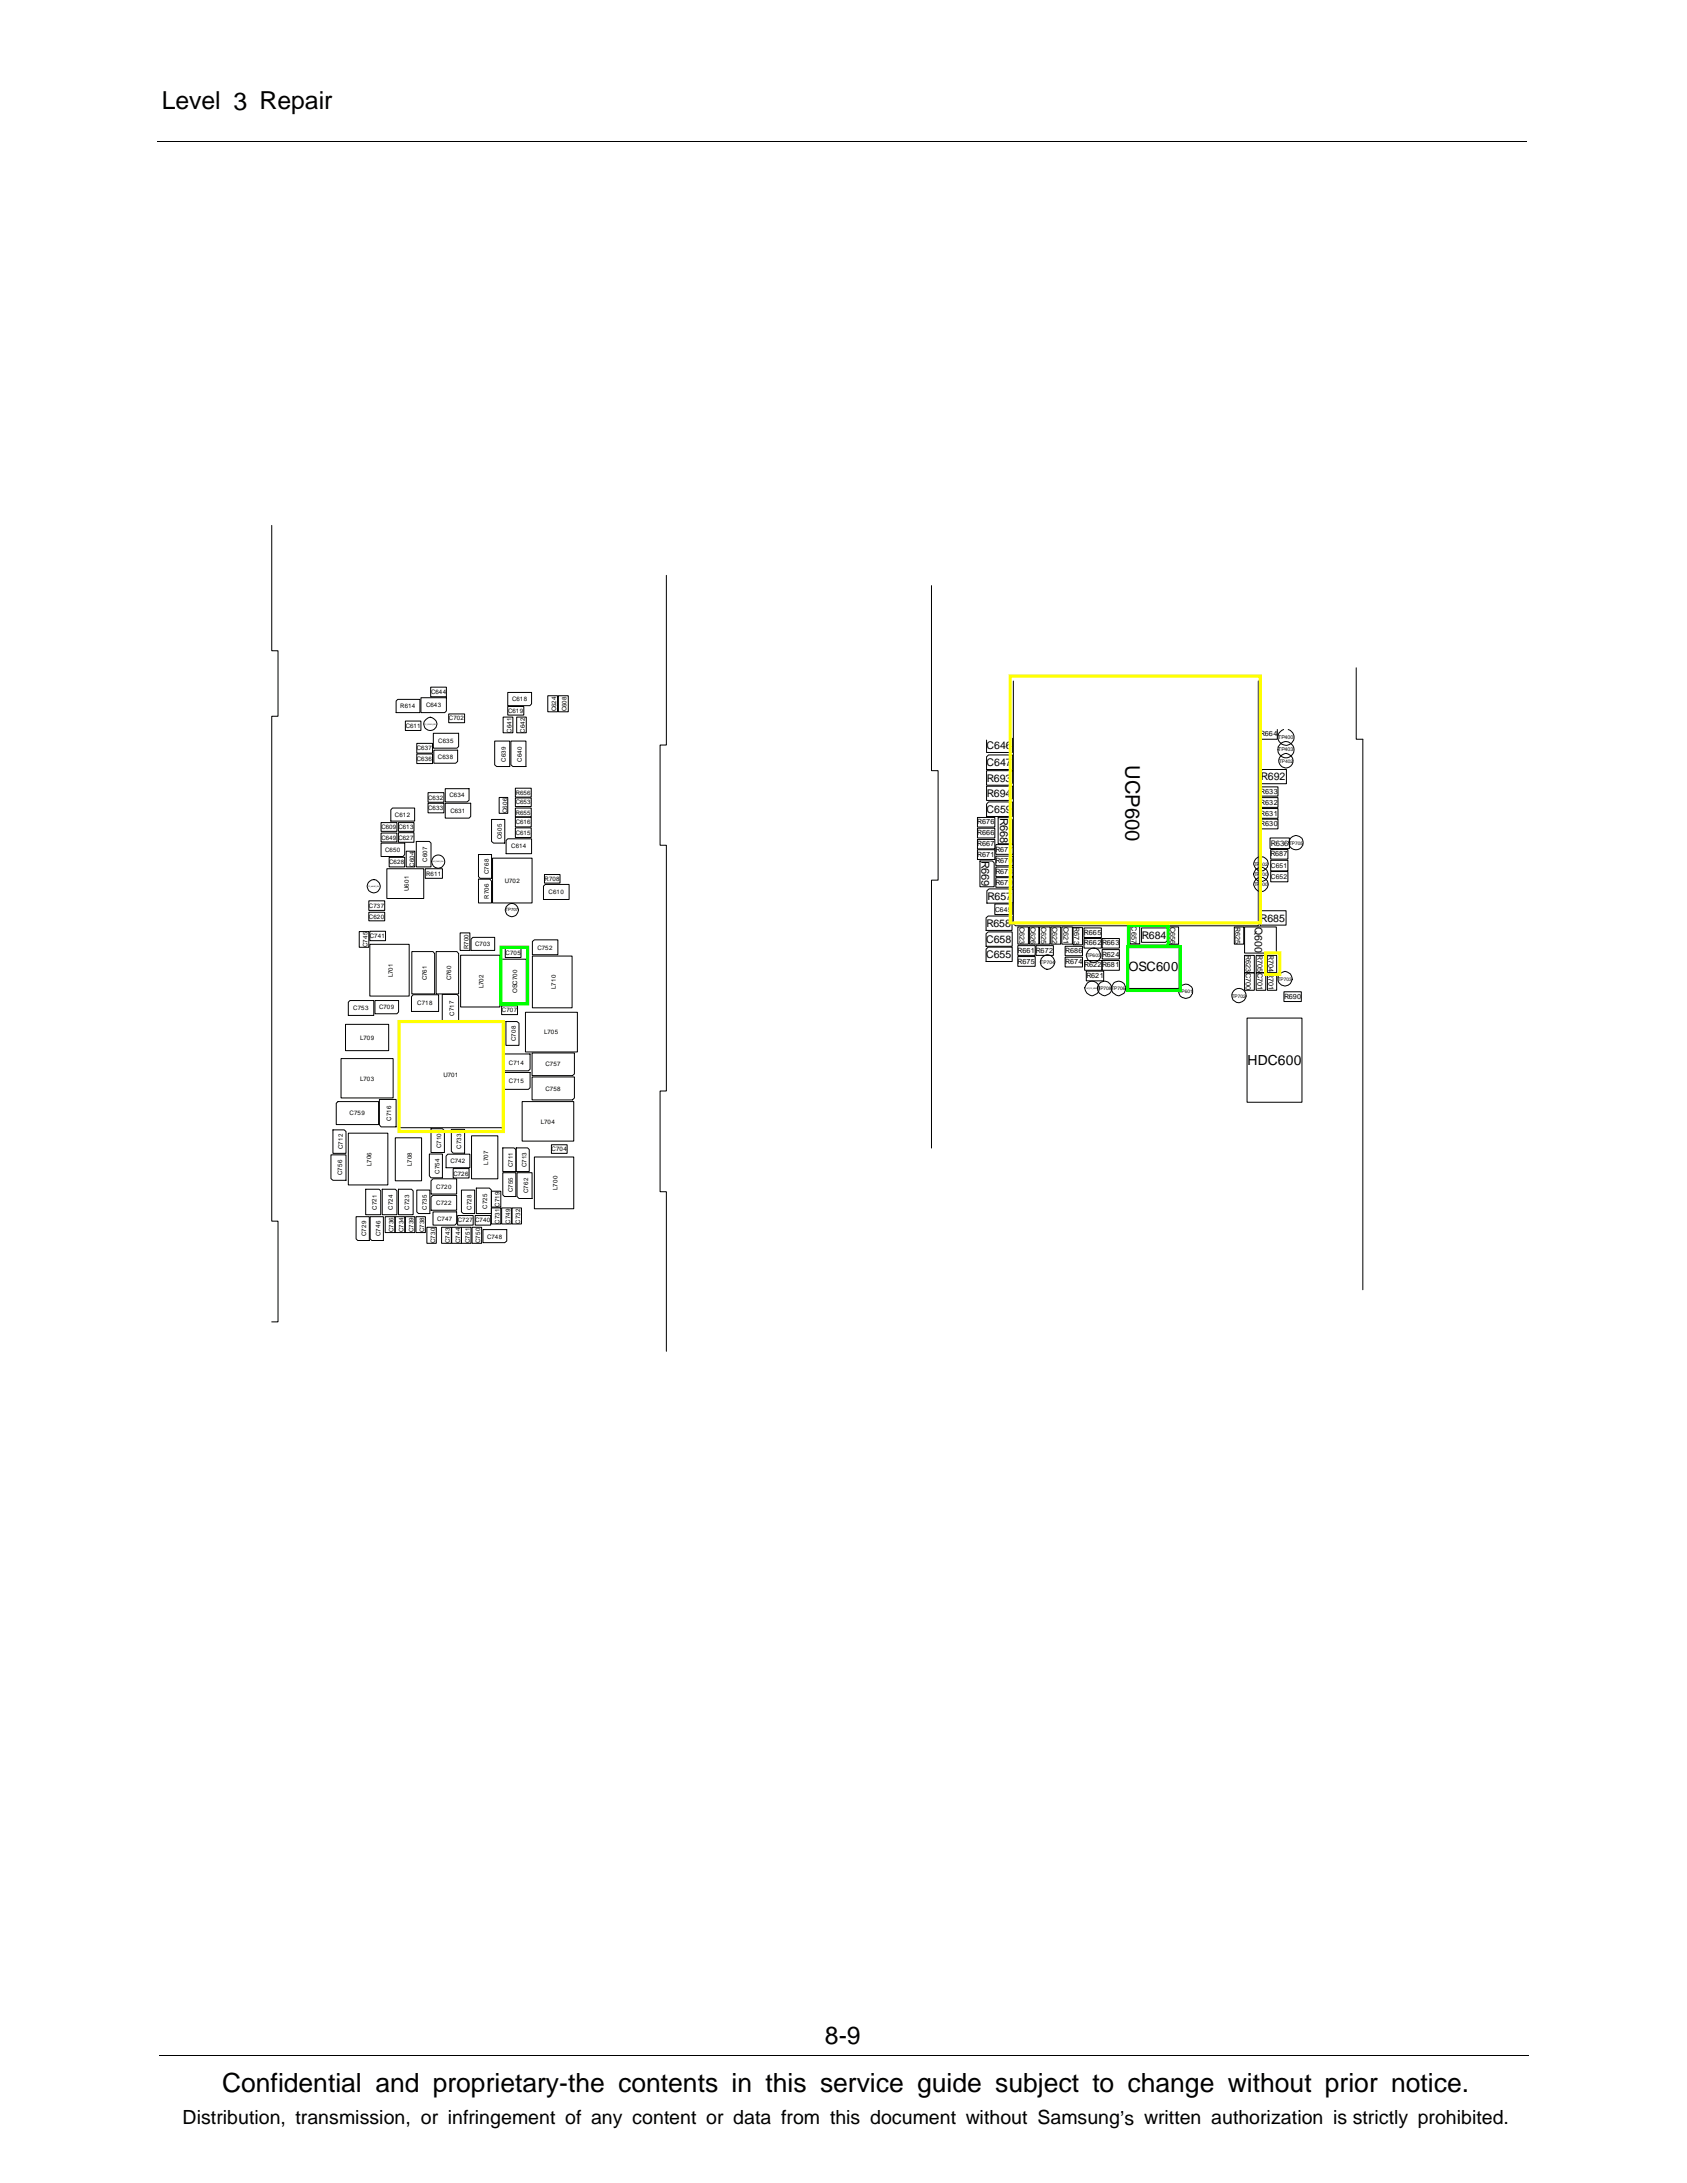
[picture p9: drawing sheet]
<svg xmlns="http://www.w3.org/2000/svg" width="216mm" height="279mm" viewBox="0 0 216 279" stroke-linecap="round" stroke-linejoin="round" font-family="sans-serif">
<defs><g id="words">
<text font-size="3.4" x="28.4" y="267.7">Confidential and proprietary-the contents in this service guide subject to change without prior notice.</text>
<g font-size="3.2">
<text x="20.7" y="14">Level 3 Repair</text>
<text x="105.6" y="261.6">8-9</text>
</g>
<text font-size="2.6" x="144" y="98" transform="rotate(90 144 98)">UCP600</text>
<text font-size="2.5" x="23.4" y="271.9">Distribution, transmission, or infringement of any content or data from this document without Samsung’s written authorization is strictly prohibited.</text>
<text font-size="1.8" x="159.7" y="136.3">HDC600</text>
<text font-size="1.7" x="144.4" y="124.3">OSC600</text>
<g font-size="1.4">
<text x="126.3" y="95.9">C646</text>
<text x="126.3" y="98">C647</text>
<text x="126.3" y="100.1">R693</text>
<text x="161.4" y="99.9">R692</text>
<text x="126.3" y="104.1">C659</text>
<text x="126.3" y="102">R694</text>
<text x="128" y="104.6" transform="rotate(90 128 104.6)">R668</text>
<text x="125.6" y="110.2" transform="rotate(90 125.6 110.2)">R669</text>
<text x="126.2" y="118.6">R658</text>
<text x="126.4" y="115.2">R657</text>
<text x="160.6" y="118.6" transform="rotate(90 160.6 118.6)">Q600</text>
<text x="161.3" y="118">R685</text>
<text x="126.2" y="122.6">C655</text>
<text x="126.2" y="120.6">C658</text>
<text x="146.1" y="120.2">R684</text>
</g>
<text font-size="1" x="162.6" y="108.3">R636</text>
<g font-size=".9">
<text x="161.3" y="94.3">R664</text>
<text x="161.3" y="101.6">R633</text>
<text x="125.1" y="106.9">R666</text>
<text x="125.1" y="105.5">R676</text>
<text x="161.3" y="105.7">R630</text>
<text x="161.3" y="104.4">R631</text>
<text x="161.3" y="103">R632</text>
<text x="125.1" y="108.3">R667</text>
<text x="125.1" y="109.7">R671</text>
<text x="127.4" y="110.5">R670</text>
<text x="127.4" y="109">R677</text>
<text x="127.4" y="111.9">R678</text>
<text x="127.4" y="113.2">R679</text>
<text x="162.6" y="109.6">R687</text>
<text x="162.6" y="111.1">C651</text>
<text x="162.6" y="112.5">C652</text>
<text x="127.4" y="116.7">C645</text>
<text x="130.5" y="118.6" transform="rotate(90 130.5 118.6)">C623</text>
<text x="131.9" y="118.6" transform="rotate(90 131.9 118.6)">C626</text>
<text x="133.2" y="118.6" transform="rotate(90 133.2 118.6)">C625</text>
<text x="134.6" y="118.6" transform="rotate(90 134.6 118.6)">C622</text>
<text x="136.1" y="118.6" transform="rotate(90 136.1 118.6)">C621</text>
<text x="137.5" y="118.7" transform="rotate(90 137.5 118.7)">R673</text>
<text x="138.7" y="119.7">R665</text>
<text x="144.8" y="118.6" transform="rotate(90 144.8 118.6)">C657</text>
<text x="149.8" y="118.6" transform="rotate(90 149.8 118.6)">C656</text>
<text x="158.1" y="118.6" transform="rotate(90 158.1 118.6)">R625</text>
<text x="130.2" y="121.9">R661R672</text>
<text x="130.2" y="123.4">R675</text>
<text x="136.3" y="123.4">R674</text>
<text x="136.3" y="122">R686</text>
<text x="138.7" y="121">R662R663</text>
<text x="138.8" y="123.8">R622R681</text>
<text x="139" y="125.2">R621</text>
<text x="141.1" y="122.4">R624</text>
<text x="159.4" y="122.2" transform="rotate(90 159.4 122.2)">R623C700</text>
<text x="160.9" y="122.2" transform="rotate(90 160.9 122.2)">R705C701</text>
<text x="162.3" y="122.2" transform="rotate(90 162.3 122.2)">R704R701</text>
<text x="164.3" y="127.8">R690</text>
</g>
<g font-size=".8">
<text x="55.2" y="88.8">C644</text>
<text x="65.5" y="89.7">C618</text>
<text x="51.2" y="90.6">R614</text>
<text x="51.9" y="93.2">C611</text>
<text x="54.5" y="90.5">C643</text>
<text x="56.1" y="95.1">C635</text>
<text x="57.4" y="92.2">C702</text>
<text x="65" y="91.3">C619</text>
<text x="65.4" y="93.8" transform="rotate(-90 65.4 93.8)">C641</text>
<text x="67.2" y="93.8" transform="rotate(-90 67.2 93.8)">C642</text>
<text x="71.2" y="91.1" transform="rotate(-90 71.2 91.1)">C624</text>
<text x="72.5" y="91.1" transform="rotate(-90 72.5 91.1)">C608</text>
<text x="53.3" y="97.4">C636</text>
<text x="53.3" y="96">C637</text>
<text x="56.1" y="97.1">C638</text>
<text x="64.7" y="97.5" transform="rotate(-90 64.7 97.5)">C639</text>
<text x="66" y="101.7">R656</text>
<text x="66.8" y="97.5" transform="rotate(-90 66.8 97.5)">C640</text>
<text x="48.8" y="106.1">C609 C613</text>
<text x="48.8" y="107.5">C649 C627</text>
<text x="50.5" y="104.5">C612</text>
<text x="54.8" y="102.3">C632</text>
<text x="54.8" y="103.7">C633</text>
<text x="57.5" y="102.1">C634</text>
<text x="57.6" y="104">C631</text>
<text x="64.2" y="107.4" transform="rotate(-90 64.2 107.4)">C605</text>
<text x="64.9" y="104.1" transform="rotate(-90 64.9 104.1)">C606</text>
<text x="66" y="104.3">R655</text>
<text x="66" y="106.8">C615</text>
<text x="66" y="105.5">C616</text>
<text x="66" y="103">C653</text>
<text x="49.3" y="109">C650</text>
<text x="49.8" y="110.6">C628</text>
<text x="53" y="110.9" transform="rotate(-90 53 110.9)">C604</text>
<text x="54.5" y="112.1">R611</text>
<text x="54.7" y="110.3" transform="rotate(-90 54.7 110.3)">C607</text>
<text x="62.5" y="111.9" transform="rotate(-90 62.5 111.9)">C768</text>
<text x="64.6" y="113">U702</text>
<text x="65.4" y="108.6">C614</text>
<text x="69.7" y="112.8">R708</text>
<text x="47.2" y="117.6">C620</text>
<text x="47.2" y="116.2">C737</text>
<text x="52.3" y="114.1" transform="rotate(-90 52.3 114.1)">U601</text>
<text x="62.5" y="115" transform="rotate(-90 62.5 115)">R706</text>
<text x="70.2" y="114.4">C610</text>
<text x="47" y="121.2" transform="rotate(-90 47 121.2)">C745</text>
<text x="47.3" y="120.1">C741</text>
<text x="50.3" y="125.1" transform="rotate(-90 50.3 125.1)">L701</text>
<text x="54.6" y="125.5" transform="rotate(-90 54.6 125.5)">C761</text>
<text x="57.7" y="125.5" transform="rotate(-90 57.7 125.5)">C760</text>
<text x="59.9" y="121.5" transform="rotate(-90 59.9 121.5)">R700</text>
<text x="60.8" y="121.1">C703</text>
<text x="64.7" y="122.3">C705</text>
<text x="68.8" y="121.5">C752</text>
<text x="45.2" y="129.3">C753</text>
<text x="48.5" y="129.2">C709</text>
<text x="53.4" y="128.7">C718</text>
<text x="58.1" y="130" transform="rotate(-90 58.1 130)">C717</text>
<text x="61.9" y="126.5" transform="rotate(-90 61.9 126.5)">L702</text>
<text x="64.2" y="129.6">C707</text>
<text x="66.2" y="127.1" transform="rotate(-90 66.2 127.1)">OSC700</text>
<text x="71.1" y="126.6" transform="rotate(-90 71.1 126.6)">L710</text>
<text x="46.1" y="133.1">L709</text>
<text x="56.7" y="137.8">U701</text>
<text x="65.1" y="136.3">C714</text>
<text x="66" y="133.2" transform="rotate(-90 66 133.2)">C708</text>
<text x="69.6" y="132.4">L705</text>
<text x="69.8" y="136.5">C757</text>
<text x="44.7" y="142.7">C759</text>
<text x="46.1" y="138.3">L703</text>
<text x="50.1" y="143.4" transform="rotate(-90 50.1 143.4)">C716</text>
<text x="65.1" y="138.6">C715</text>
<text x="69.2" y="143.8">L704</text>
<text x="69.8" y="139.6">C758</text>
<text x="43.9" y="147.1" transform="rotate(-90 43.9 147.1)">C712</text>
<text x="47.5" y="149.3" transform="rotate(-90 47.5 149.3)">L706</text>
<text x="52.7" y="149.3" transform="rotate(-90 52.7 149.3)">L708</text>
<text x="56.5" y="147" transform="rotate(-90 56.5 147)">C710</text>
<text x="57.6" y="148.9">C742</text>
<text x="59" y="147" transform="rotate(-90 59 147)">C733</text>
<text x="62.5" y="149.1" transform="rotate(-90 62.5 149.1)">L707</text>
<text x="65.6" y="149.4" transform="rotate(-90 65.6 149.4)">C711</text>
<text x="67.4" y="149.4" transform="rotate(-90 67.4 149.4)">C713</text>
<text x="70.6" y="147.4">C704</text>
<text x="43.8" y="150.4" transform="rotate(-90 43.8 150.4)">C756</text>
<text x="48.2" y="154.8" transform="rotate(-90 48.2 154.8)">C721</text>
<text x="50.3" y="154.8" transform="rotate(-90 50.3 154.8)">C724</text>
<text x="52.4" y="154.8" transform="rotate(-90 52.4 154.8)">C723</text>
<text x="54.6" y="154.8" transform="rotate(-90 54.6 154.8)">C735</text>
<text x="55.8" y="152.1">C720</text>
<text x="55.8" y="154.2">C722</text>
<text x="56.3" y="150.2" transform="rotate(-90 56.3 150.2)">C754</text>
<text x="58" y="150.5">C726</text>
<text x="60.3" y="154.8" transform="rotate(-90 60.3 154.8)">C728</text>
<text x="62.4" y="154.7" transform="rotate(-90 62.4 154.7)">C725</text>
<text x="65.6" y="152.6" transform="rotate(-90 65.6 152.6)">C755</text>
<text x="67.6" y="152.7" transform="rotate(-90 67.6 152.7)">C762</text>
<text x="71.3" y="152.3" transform="rotate(-90 71.3 152.3)">L700</text>
<text x="46.8" y="158.2" transform="rotate(-90 46.8 158.2)">C729</text>
<text x="48.7" y="158.2" transform="rotate(-90 48.7 158.2)">C746</text>
<text x="50.4" y="157.7" transform="rotate(-90 50.4 157.7)">C736</text>
<text x="51.6" y="157.7" transform="rotate(-90 51.6 157.7)">C734</text>
<text x="52.9" y="157.7" transform="rotate(-90 52.9 157.7)">C739</text>
<text x="54.3" y="157.7" transform="rotate(-90 54.3 157.7)">C738</text>
<text x="55.7" y="159.1" transform="rotate(-90 55.7 159.1)">C730</text>
<text x="55.9" y="156.3">C747</text>
<text x="57.6" y="159.1" transform="rotate(-90 57.6 159.1)">C743</text>
<text x="58.6" y="156.5">C727 C740</text>
<text x="58.9" y="159.1" transform="rotate(-90 58.9 159.1)">C744</text>
<text x="60.1" y="159.1" transform="rotate(-90 60.1 159.1)">C751</text>
<text x="61.5" y="159.1" transform="rotate(-90 61.5 159.1)">C750</text>
<text x="62.3" y="158.5">C748</text>
<text x="63.9" y="156.6" transform="rotate(-90 63.9 156.6)">C731 C719</text>
<text x="65.3" y="156.6" transform="rotate(-90 65.3 156.6)">C749</text>
<text x="66.6" y="156.6" transform="rotate(-90 66.6 156.6)">C732</text>
</g>
<g font-size=".7">
<text x="163.6" y="94.6">TP400</text>
<text x="163.6" y="96.2">TP403</text>
</g>
<g font-size=".6">
<text x="163.7" y="97.6">TP402</text>
<text x="160.5" y="113.4">TP600</text>
<text x="160.5" y="110.8">TP602</text>
<text x="160.5" y="112.1">TP700</text>
<text x="165" y="108.1">TP705</text>
<text x="64.7" y="116.6">TP707</text>
<text x="133.2" y="123.4">TP704</text>
<text x="139.1" y="122.5">TP603</text>
<text x="163.6" y="125.5">TP703</text>
<text x="140.5" y="126.7">TP708TP706</text>
<text x="150.9" y="127.1">TP601</text>
<text x="157.6" y="127.7">TP702</text>
</g>
<g font-size=".2">
<text x="54.3" y="92.8">TP_GYRO_IDE</text>
<text x="47.1" y="113.5">TP_eMMC_EN</text>
<text x="55.4" y="110.3">AP_PMIC_EN</text>
<text x="139" y="126.6">AP_PS_HOLD</text>
</g>
</g></defs>
<g fill="none" stroke="#000" stroke-width=".13">
<path d="M20.2 18.1h175.3M34.8 67.2v16.1h.8v8.4h-.8v64.6h.8v12.9h-.8M85.3 73.6v21.8h-.8v12.8h.8v31.4h-.8v12.9h.8v20.5M119.2 75v23.6h.9v14h-.9v34.3M50.9 89.5h2.8v1.7h-3v-1.5zM51.9 92.3h2v1.2h-2zM53.3 96.5h2.1v1.2h-2.1zM53.3 95.1h2.1v1.3h-2.1zM53.9 89.3h3.2v1.7l-.2 .2h-3zM55.1 87.9h2v1.3h-2zM55.5 93.9h3.2v1.6l-.2 .3h-3zM55.5 96h3.1v1.5l-.3 .2h-2.8z"/>
<path d="M57.4 91.4h2.1v1.1h-2.1zM63.3 94.8h1.9v3.3h-1.6l-.3-.2zM64.4 91.8h1.2v2h-1.2zM65 88.6h3v1.5l-.2 .2h-2.8zM65 90.4h2v1.1h-2zM65.4 94.8h1.9v3.3h-1.7l-.2-.2zM66.1 91.8h1.3v2h-1.3zM70.1 89h1.3v2.1h-1.3zM71.5 89h1.2v2.1h-1.2zM126.3 96.9l.2-.3h3.1v1.9h-3.3zM126.3 98.6h3.3v1.6l-.3 .3h-3zM129.6 94.5v1.8h-3.3v-1.6"/>
<path d="M129.7 87.2v31l.3 .3h31v-31.3M161.3 93.4v1.2h2.2v-1.2M161.3 98.7l.3-.2h3v1.8h-3.3zM164.3 93.4a1.04 1.04 0 0 0-.6 1.6 1.04 1.04 0 0 0 1.7 0 1.04 1.04 0 0 0-.5-1.6M173.6 85.5v9.1h.8v70.5M46 119.2h1.2v2h-1.2zM47.2 116.8h2v1.1h-2zM47.2 115.3h2v1.2h-2zM47.3 119.2h2v1.2h-2zM48.8 105.3h2v1.1h-2zM48.8 106.6h2v1.2h-2zM48.8 107.9h3v1.5l-.2 .2h-2.8z"/>
<path d="M49.5 111.2h4.7v3.8h-4.7zM49.8 109.7h2v1.3h-2zM50.2 103.4h2.9v1.7h-3.1v-1.4zM51 105.3h2v1.1h-2zM51 106.6h2v1.2h-2zM52 108.9h1.1v2.1h-1.1zM53.3 107.7h1.6l.3 .2v3.1h-1.9zM54.4 111.2h2.2v1.2h-2.2zM54.8 101.5h2v1.2h-2zM54.8 102.8h2v1.2h-2zM57 102.8h3.2v1.7l-.2 .2h-3zM57 100.9h3v1.5l-.2 .2h-2.8z"/>
<path d="M58.9 119.4h1.2v2.2h-1.2zM61.2 112.5h1.5l.2 .3v2.8h-1.7zM61.2 109.4h1.7v3h-1.5l-.2-.2zM62.9 104.9h1.7v3h-1.4l-.3-.2zM63 109.8h5.1v5.8h-5.1zM63.9 102.1h1.1v2h-1.1zM64.8 107.6l.2-.2h3v1.9h-3.2zM66 106h2v1.2h-2zM66 104.6h2v1.2h-2zM66 100.9h2v1.1h-2zM66 102.1h2v1.1h-2zM66 103.4h2v1.1h-2z"/>
<path d="M69.6 113.4l.2-.2h3v1.9h-3.2zM69.7 111.9h2v1.1h-2zM125.1 106h2.2v1.3h-2.2zM125.1 107.4h2.2v1.2h-2.2zM125.1 108.8h2.2v1.2h-2.2zM125.1 104.6h2.2v1.3h-2.2zM125.4 110.2h1.6l.2 .2v3.1h-1.8zM126.2 119.5l.3-.2h3v1.8h-3.3zM126.2 117.5l.3-.3h3v1.9h-3.3zM126.3 100.6h3.3v1.6l-.3 .2h-3zM126.3 114l.3-.2h3v1.8h-3.3zM126.5 102.6h3.1v1.9h-3.3v-1.6z"/>
<path d="M127.3 115.7h2.2v1.4h-2.2zM127.4 111h2.2v1.2h-2.2zM127.4 112.3h2.2v1.3h-2.2zM127.4 109.6h2.2v1.2h-2.2zM127.4 108.1h2.2v1.2h-2.2zM127.7 104.6h1.6l.3 .3v3.1h-1.9zM130.3 118.6h1.3v2.2h-1.3zM131.7 118.6h1.2v2.2h-1.2zM133 118.6h1.4v2.2h-1.4zM134.5 118.6h1.2v2.2h-1.2zM135.9 118.6h1.3v2.2h-1.3zM137.3 118.7h1.2v2.2h-1.2z"/>
<path d="M138.7 118.8h2.2v1.2h-2.2zM144.6 118.6h1.3v2.2h-1.3zM146.1 118.8h3.3v1.6l-.2 .2h-3.1zM149.6 118.6h1.2v2.2h-1.2zM158 118.6h1.2v2.2h-1.2zM159.3 118.6h4v3.4h-4zM161.3 104.8h2.3v1.3h-2.3zM161.3 103.5h2.3v1.2h-2.3zM161.3 102.1h2.3v1.2h-2.3zM161.3 100.7h2.3v1.2h-2.3zM161.5 116.6h3.1v1.8h-3.3v-1.6zM162.5 107.3h2.5v1.3h-2.5z"/>
<path d="M162.6 110.1h2.2v1.4h-2.2zM162.6 111.5h2.2v1.4h-2.2zM162.6 108.7h2.2v1.3h-2.2zM43.6 135.5h6.7v5h-6.7zM44.2 131.1h5.5v3.4h-5.5zM44.6 128.3l.2-.2h3v1.9h-3.2zM47.3 120.9h5.1v6.6h-5.1zM48 128.1h3v1.4l-.2 .3h-2.8zM51 130.8h13.5v13.3l-.2 .2h-13.3zM52.7 121.8h2.7l.2 .2v5.2h-2.9zM52.9 127.3h3.2v2.2h-3.4v-1.9zM55.8 121.8h2.7l.2 .2v5.2h-2.9z"/>
<path d="M56.6 127.3h1.9l.2 .2v3.2h-2.1zM58.9 122.3h5.1v6.6h-5.1zM60.3 120.2l.2-.2h2.8v1.6h-3zM64.1 122.8h3.3v5.6h-3.3zM64.2 128.7h2v1.2h-2zM64.4 134.9h3.4v1.9l-.2 .3h-3.2zM64.4 137.3h3.4v1.9l-.2 .2h-3.2zM64.7 121.4h2v1.2h-2zM64.7 130.7h1.5l.2 .3v2.8h-1.7zM67.2 129.6h6.7v5h-6.7zM68.1 134.8h5.4v2.7l-.2 .2h-5.2zM68.1 137.8h5.4v2.7l-.2 .3h-5.2z"/>
<path d="M68.1 122.4h5.1v6.6h-5.1zM68.1 120.5l.3-.2h3v1.9h-3.3zM126.2 121.5l.3-.3h3v1.9h-3.3zM130.3 121h2.2v1.3h-2.2zM130.3 122.4h2.2v1.3h-2.2zM132.6 121h2.2v1.3h-2.2zM136.3 122.5h2.2v1.3h-2.2zM136.3 121.1h2.2v1.2h-2.2zM138.7 120.1h2.2v1.2h-2.2zM138.8 122.9h2.2v1.3h-2.2zM139 124.3h2.2v1.2h-2.2zM140.7 125.9a.92 .92 0 0 1 1.5 .2 .92 .92 0 0 1-.8 1.3 .92 .92 0 0 1-.9-1.2z"/>
<path d="M141.1 121.5h2.2v1.2h-2.2zM141.1 120.1h2.2v1.2h-2.2zM141.1 122.9h2.2v1.3h-2.2zM144.4 121h6.5v5.5h-6.5zM159.3 122.3h1.2v2.2h-1.2zM159.3 124.5h1.2v2.2h-1.2zM159.6 130.3h7v10.8h-7zM160.8 124.5h1.2v2.2h-1.2zM160.8 122.3h1.2v2.2h-1.2zM162.2 122.3h1.2v2.2h-1.2zM162.2 124.5h1.2v2.2h-1.2zM164.3 126.9h2.2v1.3h-2.2z"/>
<path d="M42.4 147.8h1.9v3.3h-1.7l-.2-.2zM42.6 144.6h1.4l.3 .2v2.8h-1.7zM43 141.2l.3-.2h5.2v2.9h-5.5zM44.6 145h5v6.7h-5zM45.6 155.7h1.7v3.1h-1.5l-.2-.2zM46.8 152.2h1.7l.2 .2v3.1h-1.9zM47.4 155.7h1.7v3.1h-1.5l-.2-.2zM48.6 140.7h2.1v3.5h-1.9l-.2-.2zM48.9 152.2h1.7l.2 .2v3.1h-1.9zM49.3 155.7h1.2v2.1h-1.2zM50.6 155.7h1.2v2.1h-1.2zM50.6 145.6h3.4v5.5h-3.4z"/>
<path d="M51 152.2h1.7l.2 .2v3.1h-1.9zM51.9 155.7h1.2v2.1h-1.2zM53.2 155.7h1.2v2.1h-1.2zM53.3 152.3h1.7v3h-1.4l-.3-.2zM54.6 157.1h1.2v2h-1.2zM54.9 147.7h1.7v3h-1.4l-.3-.2zM55.2 144.5h1.4l.3 .2v2.8h-1.7zM55.2 151.1l.2-.2h3v1.9h-3.2zM55.2 153.2l.2-.2h3v1.9h-3.2zM55.4 155.1h3v1.5l-.2 .2h-2.8zM56.5 157.1h1.3v2h-1.3zM57.3 147.7h2.8v1.8h-3v-1.5z"/>
<path d="M57.8 144.5h1.7v3.1h-1.5l-.2-.3zM57.8 157.1h1.3v2h-1.3zM58 149.6h2v1.2h-2zM58.6 155.6h2v1.2h-2zM59.1 152.3h1.6v3h-1.4l-.2-.2zM59.1 157.1h1.2v2h-1.2zM60.3 145.4h3.4v5.5h-3.4zM60.4 157.1h1.2v2h-1.2zM60.8 155.6h2v1.2h-2zM61 152.1h1.6l.3 .2v3h-1.9zM61.8 157.4h3.1v1.4l-.3 .2h-2.8zM62.9 152.5h1.2v2h-1.2z"/>
<path d="M62.9 154.6h1.2v2.1h-1.2zM64.2 154.6h1.2v2.1h-1.2zM64.3 146.9h1.5l.2 .2v2.8h-1.7zM64.3 150.1h1.7v3h-1.4l-.3-.2zM65.5 154.6h1.2v2.1h-1.2zM66.1 146.9h1.4l.2 .2v2.8h-1.6zM66.2 150.1h1.9v3.3h-1.7l-.2-.3zM66.8 141h6.6v5.1h-6.6zM68.4 148.1h5v6.6h-5zM70.6 146.5h2v1.1h-2zM20.4 263h175.3"/>
<circle cx="55.1" cy="92.6" r=".85"/>
<circle cx="164.6" cy="97.4" r=".92"/>
<circle cx="164.6" cy="95.9" r="1.03"/>
<circle cx="47.8" cy="113.4" r=".85"/>
<circle cx="56.1" cy="110.3" r=".84"/>
<circle cx="65.5" cy="116.5" r=".85"/>
<circle cx="161.4" cy="110.6" r=".91"/>
<circle cx="161.4" cy="113.2" r=".92"/>
<circle cx="161.4" cy="111.9" r=".93"/>
<circle cx="165.9" cy="107.9" r=".91"/>
<circle cx="134.1" cy="123.1" r=".92"/>
<circle cx="139.8" cy="126.5" r=".93"/>
<circle cx="140" cy="122.3" r=".93"/>
<circle cx="143.2" cy="126.5" r=".92"/>
<circle cx="151.8" cy="126.9" r=".92"/>
<circle cx="158.6" cy="127.4" r=".91"/>
<circle cx="164.4" cy="125.3" r=".93"/>
</g>
<path d="M129.3 86.5h32v31.6h-32zM51.1 130.7h13.3v14.1h-13.3zM162 122h1.8v2.7h-1.8z" fill="none" stroke="#ff0" stroke-width=".4"/>
<path d="M144.4 118.4h5.1v2.7h-5.1zM64.1 121.2h3.4v7.3h-3.4zM144.3 121.2h6.8v5.6h-6.8z" fill="none" stroke="#0f0" stroke-width=".4"/>
<use href="#words"/>
</svg>
